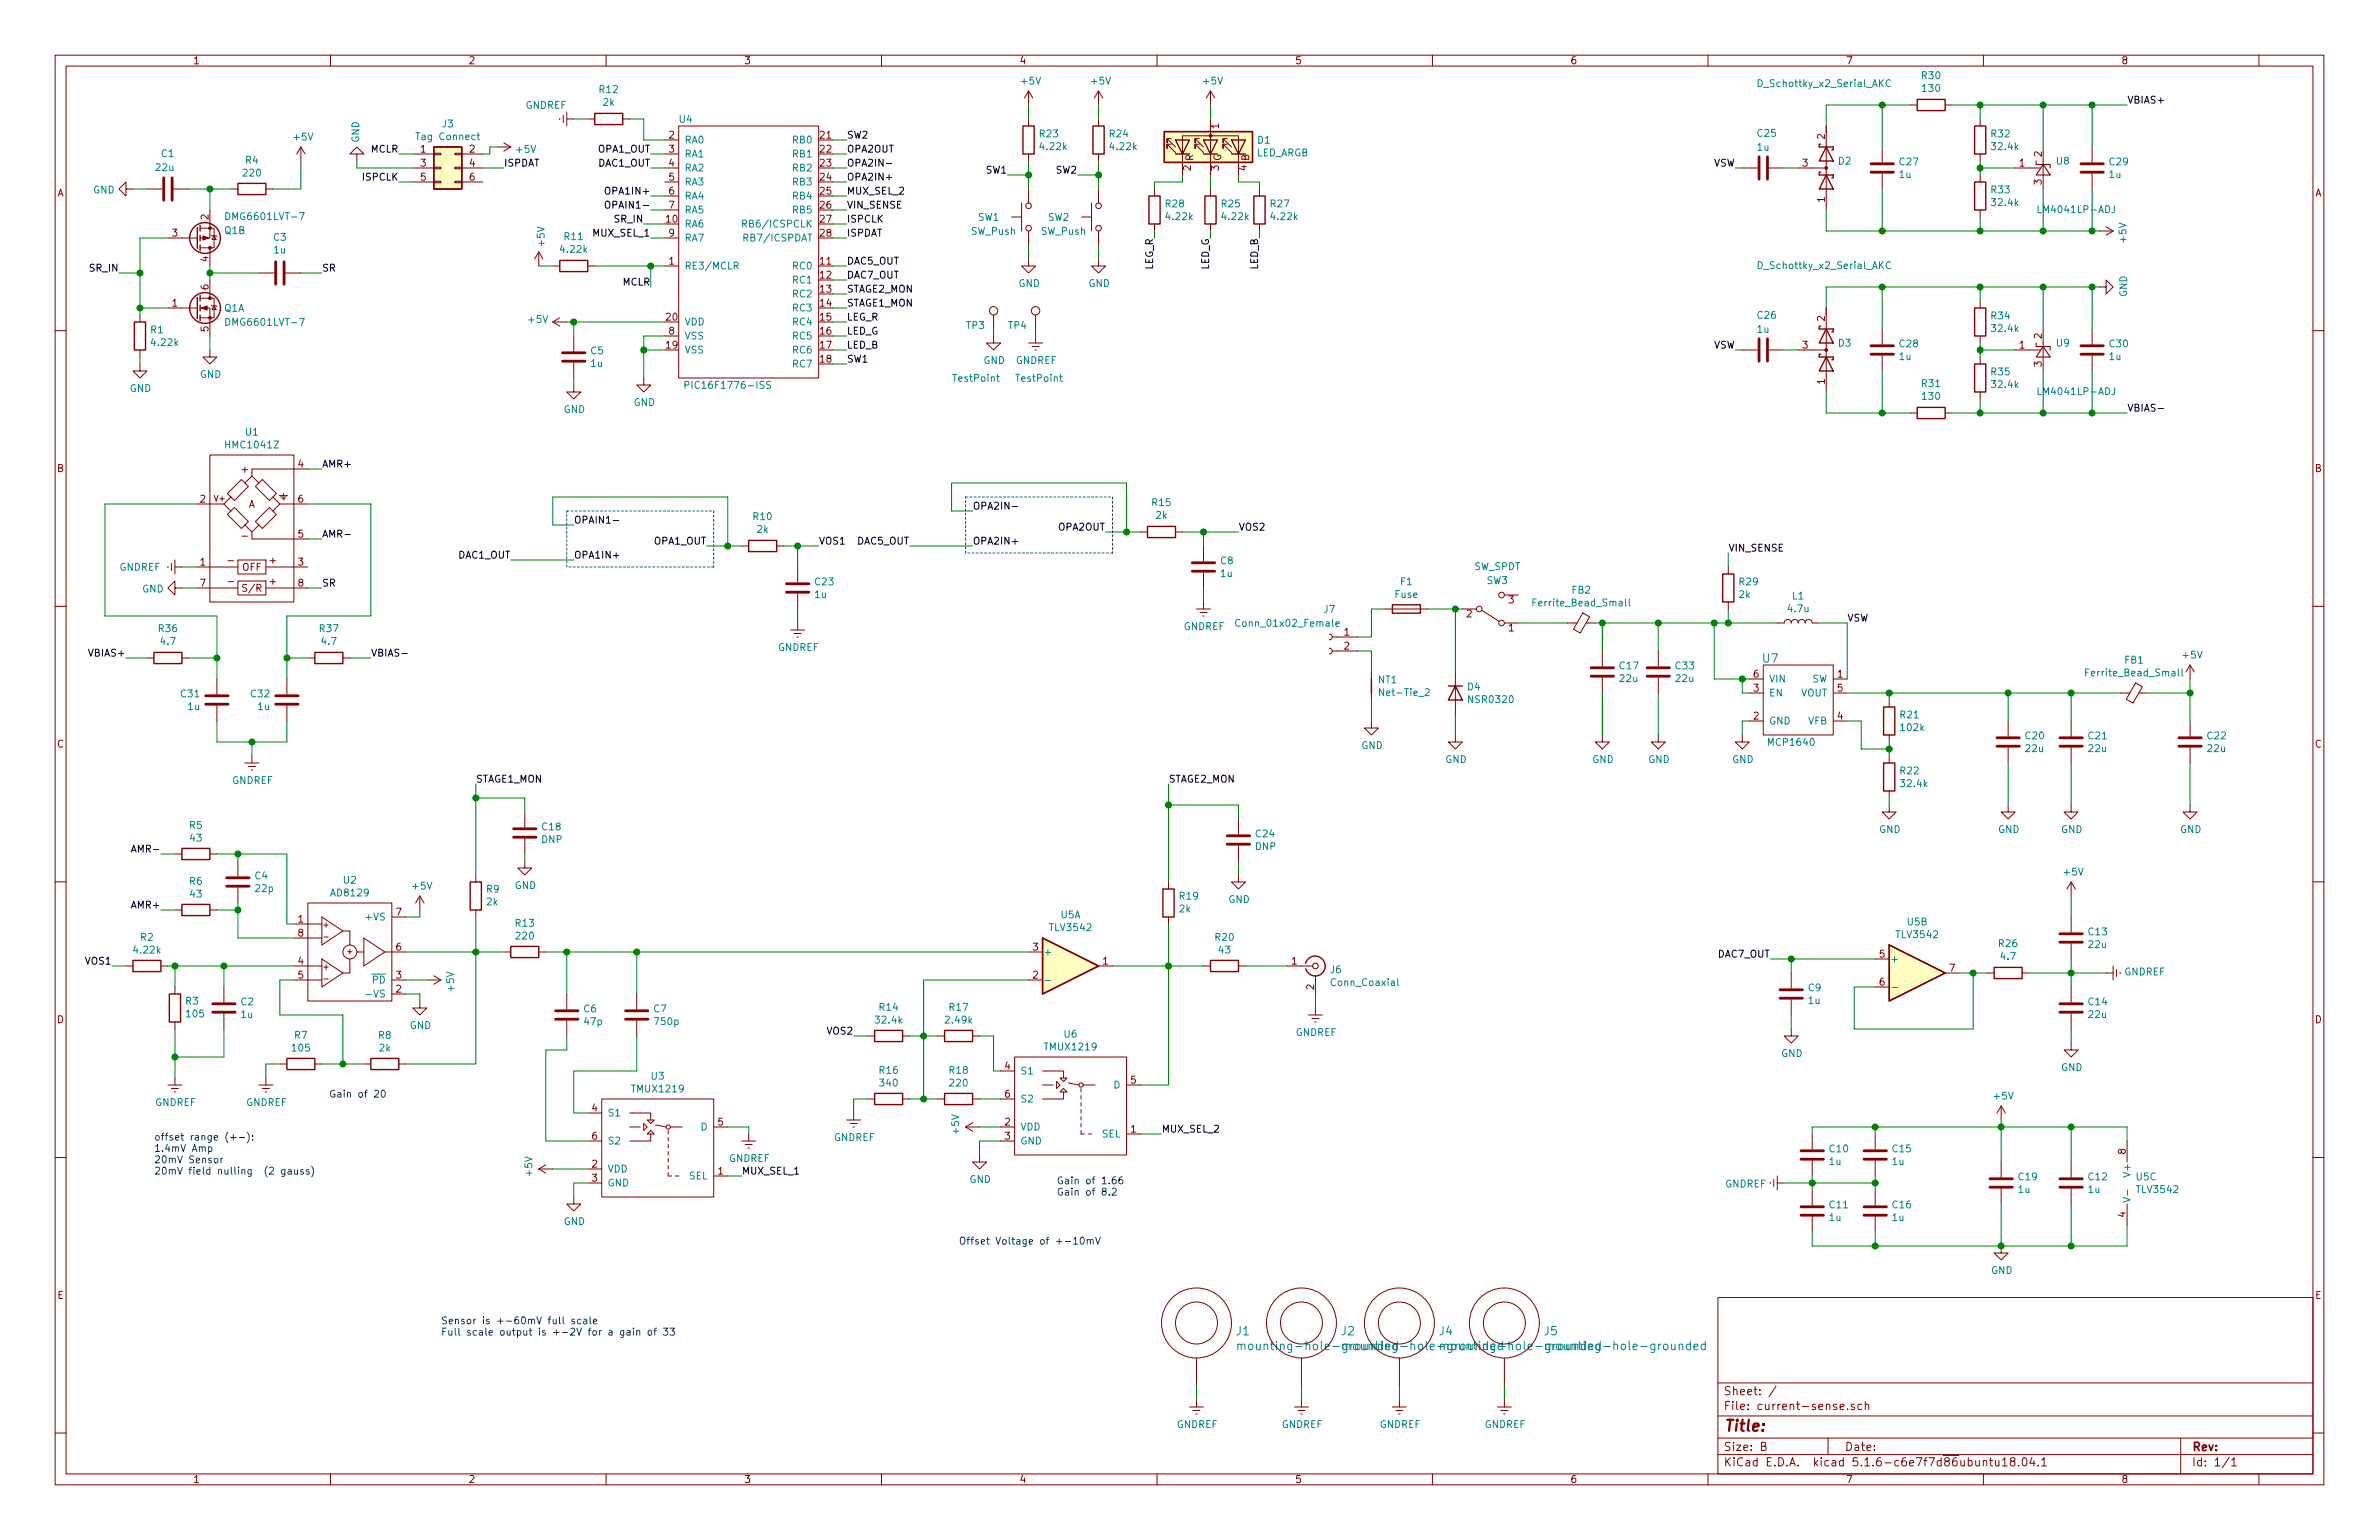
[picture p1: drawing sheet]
<svg xmlns="http://www.w3.org/2000/svg" width="432mm" height="279mm" viewBox="0 0 432 279" stroke-linecap="round" stroke-linejoin="round" font-family="sans-serif">
<defs><g id="words">
<text font-size="2.8" fill="#840000" x="312.8" y="259.7">Title:</text>
<g font-size="2.1" fill="#008484">
<text x="320" y="120.2">U7</text>
<text x="224.4" y="242.3">J1</text>
<text x="226.5" y="245">mounting-hole-grounded</text>
<text x="243.5" y="242.3">J2</text>
<text x="245.6" y="245">mounting-hole-grounded</text>
<text x="261.3" y="242.3">J4</text>
<text x="263.4" y="245">mounting-hole-grounded</text>
<text x="280.3" y="242.3">J5</text>
<text x="282.4" y="245">mounting-hole-grounded</text>
</g>
<g font-size="2.1" fill="#840000">
<text x="312.8" y="255.8">File: current-sense.sch</text>
<text x="312.8" y="253.1">Sheet: /</text>
<text x="312.8" y="263.2">Size: B</text>
<text x="334.8" y="263.2">Date:</text>
<text x="397.8" y="263.2">Rev:</text>
<text x="312.8" y="266">KiCad E.D.A. kicad 5.1.6-c6e7f7d86ubuntu18.04.1</text>
<text x="397.8" y="266">Id: 1/1</text>
</g>
<g font-size="1.8" fill="#840000">
<text x="35" y="11.6">1</text>
<text x="85" y="11.6">2</text>
<text x="135" y="11.6">3</text>
<text x="185" y="11.6">4</text>
<text x="235" y="11.6">5</text>
<text x="285" y="11.6">6</text>
<text x="335" y="11.6">7</text>
<text x="385" y="11.6">8</text>
<text x="221.2" y="23.3" transform="rotate(-90 221.2 23.3)">1</text>
<text x="76.4" y="27.7">1</text>
<text x="85.2" y="27.7">2</text>
<text x="121.4" y="25.1">2</text>
<text x="121.4" y="27.7">3</text>
<text x="148.9" y="25.1">21</text>
<text x="148.9" y="27.7">22</text>
<text x="216.6" y="29.2" transform="rotate(-90 216.6 29.2)">R</text>
<text x="221.7" y="29.3" transform="rotate(-90 221.7 29.3)">G</text>
<text x="226.7" y="29.2" transform="rotate(-90 226.7 29.2)">B</text>
<text x="331.2" y="25.2" transform="rotate(-90 331.2 25.2)">2</text>
<text x="370.6" y="28.4" transform="rotate(-90 370.6 28.4)">2</text>
<text x="10.4" y="35.6">A</text>
<text x="76.4" y="30.2">3</text>
<text x="76.4" y="32.8">5</text>
<text x="85.2" y="30.2">4</text>
<text x="85.2" y="32.8">6</text>
<text x="121.4" y="30.2">4</text>
<text x="121.4" y="32.8">5</text>
<text x="121.4" y="35.3">6</text>
<text x="148.9" y="30.2">23</text>
<text x="148.9" y="32.8">24</text>
<text x="148.9" y="35.3">25</text>
<text x="216.2" y="31" transform="rotate(-90 216.2 31)">2</text>
<text x="221.2" y="31" transform="rotate(-90 221.2 31)">3</text>
<text x="226.3" y="31" transform="rotate(-90 226.3 31)">4</text>
<text x="327.2" y="30.2">3</text>
<text x="366.5" y="30.2">1</text>
<text x="370.6" y="33.5" transform="rotate(-90 370.6 33.5)">3</text>
<text x="420.2" y="35.6">A</text>
<text x="37.8" y="39.9" transform="rotate(-90 37.8 39.9)">2</text>
<text x="121" y="40.4">10</text>
<text x="121.4" y="37.8">7</text>
<text x="148.9" y="37.8">26</text>
<text x="148.9" y="40.4">27</text>
<text x="331.2" y="36.7" transform="rotate(-90 331.2 36.7)">1</text>
<text x="31.3" y="42.9">3</text>
<text x="37.8" y="47.5" transform="rotate(-90 37.8 47.5)">4</text>
<text x="121.4" y="42.9">9</text>
<text x="148.9" y="42.9">28</text>
<text x="37.8" y="52.6" transform="rotate(-90 37.8 52.6)">6</text>
<text x="121.4" y="48">1</text>
<text x="148.9" y="48">11</text>
<text x="148.9" y="50.5">12</text>
<text x="148.9" y="53.1">13</text>
<text x="31.3" y="55.6">1</text>
<text x="121" y="58.2">20</text>
<text x="148.9" y="55.6">14</text>
<text x="148.9" y="58.2">15</text>
<text x="331.2" y="58.3" transform="rotate(-90 331.2 58.3)">2</text>
<text x="37.8" y="60.2" transform="rotate(-90 37.8 60.2)">5</text>
<text x="121" y="63.2">19</text>
<text x="121.4" y="60.7">8</text>
<text x="148.9" y="60.7">16</text>
<text x="148.9" y="63.2">17</text>
<text x="148.9" y="65.8">18</text>
<text x="327.2" y="63.2">3</text>
<text x="366.5" y="63.2">1</text>
<text x="370.6" y="61.4" transform="rotate(-90 370.6 61.4)">2</text>
<text x="331.2" y="69.7" transform="rotate(-90 331.2 69.7)">1</text>
<text x="370.6" y="66.5" transform="rotate(-90 370.6 66.5)">3</text>
<text x="10.4" y="85.6">B</text>
<text x="43.9" y="85.8">+</text>
<text x="54.1" y="84.8">4</text>
<text x="420.2" y="85.6">B</text>
<text x="36.3" y="91.2">2</text>
<text x="45.1" y="92.1">A</text>
<text x="54.1" y="91.2">6</text>
<text x="44.2" y="97.8">-</text>
<text x="54.1" y="97.5">5</text>
<text x="36.3" y="102.6">1</text>
<text x="36.3" y="106.4">7</text>
<text x="41.6" y="106.1">-</text>
<text x="41.6" y="102.3">-</text>
<text x="44" y="103.6">OFF</text>
<text x="44.2" y="107.4">S/R</text>
<text x="49" y="106.1">+</text>
<text x="49" y="102.3">+</text>
<text x="54.1" y="102.6">3</text>
<text x="54.1" y="106.4">8</text>
<text x="266.2" y="112">2</text>
<text x="273.8" y="109.5">3</text>
<text x="244" y="115.3">1</text>
<text x="244" y="117.9">2</text>
<text x="273.8" y="114.6">1</text>
<text x="318.3" y="125.5">3</text>
<text x="318.3" y="122.9">6</text>
<text x="333.5" y="122.9">1</text>
<text x="333.5" y="125.5">5</text>
<text x="318.3" y="130.6">2</text>
<text x="333.5" y="130.6">4</text>
<text x="10.4" y="135.6">C</text>
<text x="420.2" y="135.6">C</text>
<text x="54.1" y="167.4">1</text>
<text x="71.9" y="166.1">7</text>
<text x="54.1" y="169.9">8</text>
<text x="71.9" y="172.5">6</text>
<text x="187.5" y="172.5">3</text>
<text x="341.1" y="173.7">5</text>
<text x="54.1" y="175">4</text>
<text x="54.1" y="177.5">5</text>
<text x="71.9" y="177.5">3</text>
<text x="187.5" y="177.5">2</text>
<text x="200.2" y="175">1</text>
<text x="234.5" y="175">1</text>
<text x="238.5" y="179.6" transform="rotate(-90 238.5 179.6)">2</text>
<text x="341.1" y="178.8">6</text>
<text x="353.8" y="176.3">7</text>
<text x="10.4" y="185.6">D</text>
<text x="71.9" y="180.1">2</text>
<text x="420.2" y="185.6">D</text>
<text x="182.4" y="194.1">4</text>
<text x="205.3" y="196.6">5</text>
<text x="107.5" y="201.7">4</text>
<text x="182.4" y="199.1">6</text>
<text x="107.5" y="206.8">6</text>
<text x="130.3" y="204.2">5</text>
<text x="182.4" y="204.2">2</text>
<text x="182.4" y="206.8">3</text>
<text x="205.3" y="205.5">1</text>
<text x="385.8" y="209.4" transform="rotate(-90 385.8 209.4)">8</text>
<text x="107.5" y="211.8">2</text>
<text x="107.5" y="214.4">3</text>
<text x="130.3" y="213.1">1</text>
<text x="385.8" y="220.8" transform="rotate(-90 385.8 220.8)">4</text>
<text x="10.4" y="235.6">E</text>
<text x="420.2" y="235.6">E</text>
<text x="35" y="269">1</text>
<text x="85" y="269">2</text>
<text x="135" y="269">3</text>
<text x="185" y="269">4</text>
<text x="235" y="269">5</text>
<text x="285" y="269">6</text>
<text x="335" y="269">7</text>
<text x="385" y="269">8</text>
</g>
<g font-size="1.8" fill="#008484">
<text x="108.8" y="16.9">R12</text>
<text x="185.5" y="15.3">+5V</text>
<text x="198.2" y="15.3">+5V</text>
<text x="218.5" y="15.3">+5V</text>
<text x="319.5" y="15.8">D_Schottky_x2_Serial_AKC</text>
<text x="348.9" y="14.4">R30</text>
<text x="349" y="16.7">130</text>
<text x="80.3" y="23.1">J3</text>
<text x="95.4" y="19.7">GNDREF</text>
<text x="109.5" y="19.2">2k</text>
<text x="123.3" y="22.3">U4</text>
<text x="29.3" y="28.5">C1</text>
<text x="44.6" y="29.7">R4</text>
<text x="53.4" y="25.5">+5V</text>
<text x="65.2" y="25.9" transform="rotate(-90 65.2 25.9)">GND</text>
<text x="75.9" y="25.4">Tag Connect</text>
<text x="93.8" y="27.7">+5V</text>
<text x="124.2" y="26">RA0</text>
<text x="124.2" y="28.6">RA1</text>
<text x="144" y="26">RB0</text>
<text x="144" y="28.6">RB1</text>
<text x="188.7" y="24.9">R23</text>
<text x="189" y="27.2">4.22k</text>
<text x="201.4" y="24.9">R24</text>
<text x="201.7" y="27.2">4.22k</text>
<text x="228" y="28.4">LED_ARGB</text>
<text x="228.3" y="26.1">D1</text>
<text x="319" y="27.4">1u</text>
<text x="319" y="24.8">C25</text>
<text x="333.7" y="29.9">D2</text>
<text x="344.8" y="30">C27</text>
<text x="361.5" y="24.9">R32</text>
<text x="361.7" y="27.2">32.4k</text>
<text x="373.3" y="29.9">U8</text>
<text x="382.9" y="30">C29</text>
<text x="16.9" y="35.1">GND</text>
<text x="28.4" y="31">22u</text>
<text x="44.2" y="32">220</text>
<text x="124.2" y="31.1">RA2</text>
<text x="124.2" y="33.7">RA3</text>
<text x="144" y="31.1">RB2</text>
<text x="144" y="33.7">RB3</text>
<text x="344.8" y="32.3">1u</text>
<text x="361.5" y="35.1">R33</text>
<text x="382.9" y="32.3">1u</text>
<text x="41.6" y="39.9">DMG6601LVT-7</text>
<text x="124.2" y="41.3">RA6</text>
<text x="124.2" y="36.2">RA4</text>
<text x="124.2" y="38.7">RA5</text>
<text x="135.8" y="41.3">RB6/ICSPCLK</text>
<text x="144" y="36.2">RB4</text>
<text x="144" y="38.7">RB5</text>
<text x="177.5" y="40.1">SW1</text>
<text x="190.2" y="40.1">SW2</text>
<text x="211.6" y="37.6">R28</text>
<text x="211.8" y="39.9">4.22k</text>
<text x="221.8" y="37.6">R25</text>
<text x="222" y="39.9">4.22k</text>
<text x="230.7" y="37.6">R27</text>
<text x="230.9" y="39.9">4.22k</text>
<text x="361.7" y="37.4">32.4k</text>
<text x="370.5" y="38.7">LM4041LP-ADJ</text>
<text x="40.8" y="42.5">Q1B</text>
<text x="49.7" y="43.7">C3</text>
<text x="49.8" y="46">1u</text>
<text x="98.9" y="44.6" transform="rotate(-90 98.9 44.6)">+5V</text>
<text x="101.9" y="45.9">4.22k</text>
<text x="102.5" y="43.6">R11</text>
<text x="124.2" y="43.8">RA7</text>
<text x="135.8" y="43.8">RB7/ICSPDAT</text>
<text x="176.3" y="42.6">SW_Push</text>
<text x="189" y="42.6">SW_Push</text>
<text x="386" y="43.9" transform="rotate(-90 386 43.9)">+5V</text>
<text x="124.2" y="48.9">RE3/MCLR</text>
<text x="144" y="48.9">RC0</text>
<text x="144" y="51.4">RC1</text>
<text x="144" y="54">RC2</text>
<text x="184.9" y="52.1">GND</text>
<text x="197.6" y="52.1">GND</text>
<text x="319.5" y="48.8">D_Schottky_x2_Serial_AKC</text>
<text x="386.1" y="53.9" transform="rotate(-90 386.1 53.9)">GND</text>
<text x="40.7" y="56.6">Q1A</text>
<text x="41.6" y="59.1">DMG6601LVT-7</text>
<text x="96" y="58.6">+5V</text>
<text x="124.2" y="59.1">VDD</text>
<text x="144" y="56.5">RC3</text>
<text x="144" y="59.1">RC4</text>
<text x="175.4" y="59.7">TP3</text>
<text x="183.1" y="59.7">TP4</text>
<text x="319" y="57.8">C26</text>
<text x="361.5" y="57.9">R34</text>
<text x="27.4" y="60.5">R1</text>
<text x="27.7" y="62.8">4.22k</text>
<text x="107.3" y="64.3">C5</text>
<text x="124.2" y="64.1">VSS</text>
<text x="124.2" y="61.6">VSS</text>
<text x="144" y="61.6">RC5</text>
<text x="144" y="64.1">RC6</text>
<text x="319" y="60.4">1u</text>
<text x="333.7" y="62.9">D3</text>
<text x="344.8" y="65.3">1u</text>
<text x="344.8" y="63">C28</text>
<text x="361.7" y="60.2">32.4k</text>
<text x="373.3" y="62.9">U9</text>
<text x="382.9" y="65.3">1u</text>
<text x="382.9" y="63">C30</text>
<text x="23.6" y="71.1">GND</text>
<text x="36.3" y="68.6">GND</text>
<text x="107.3" y="66.6">1u</text>
<text x="125.4" y="70.5">PIC16F1776-ISS</text>
<text x="144" y="66.7">RC7</text>
<text x="173.2" y="69.3">TestPoint</text>
<text x="178.5" y="66">GND</text>
<text x="184.4" y="66">GNDREF</text>
<text x="184.6" y="69.3">TestPoint</text>
<text x="348.9" y="70.2">R31</text>
<text x="361.5" y="68.1">R35</text>
<text x="361.7" y="70.4">32.4k</text>
<text x="370.5" y="71.7">LM4041LP-ADJ</text>
<text x="102.3" y="74.9">GND</text>
<text x="115" y="73.7">GND</text>
<text x="349" y="72.5">130</text>
<text x="41.2" y="81.4">HMC1041Z</text>
<text x="44.6" y="79">U1</text>
<text x="136.8" y="94.4">R10</text>
<text x="209.2" y="91.8">R15</text>
<text x="209.9" y="94.1">2k</text>
<text x="137.5" y="96.7">2k</text>
<text x="21.7" y="103.6">GNDREF</text>
<text x="25.8" y="107.5">GND</text>
<text x="148" y="106.2">C23</text>
<text x="221.6" y="102.4">C8</text>
<text x="221.6" y="104.7">1u</text>
<text x="254.3" y="106.2">F1</text>
<text x="267.5" y="103.4">SW_SPDT</text>
<text x="269.9" y="106">SW3</text>
<text x="285.3" y="107.7">FB2</text>
<text x="315.7" y="106.2">R29</text>
<text x="147.9" y="108.5">1u</text>
<text x="224.9" y="113.7">Conn_01x02_Female</text>
<text x="240.3" y="111.2">J7</text>
<text x="253.2" y="108.5">Fuse</text>
<text x="278.8" y="110">Ferrite_Bead_Small</text>
<text x="315.7" y="108.5">2k</text>
<text x="324.6" y="111.1">4.7u</text>
<text x="325.4" y="108.8">L1</text>
<text x="28.9" y="114.7">R36</text>
<text x="29.3" y="117">4.7</text>
<text x="58.1" y="114.7">R37</text>
<text x="58.5" y="117">4.7</text>
<text x="141.2" y="118.1">GNDREF</text>
<text x="214.8" y="114.3">GNDREF</text>
<text x="396.3" y="119.5">+5V</text>
<text x="250.2" y="124">NT1</text>
<text x="266.4" y="125.2">D4</text>
<text x="294" y="121.4">C17</text>
<text x="294.1" y="123.7">22u</text>
<text x="304.2" y="121.4">C33</text>
<text x="304.2" y="123.7">22u</text>
<text x="321.1" y="123.8">VIN</text>
<text x="328.9" y="123.8">SW</text>
<text x="379.1" y="122.7">Ferrite_Bead_Small</text>
<text x="385.7" y="120.4">FB1</text>
<text x="32.9" y="126.5">C31</text>
<text x="34.2" y="128.8">1u</text>
<text x="45.6" y="126.5">C32</text>
<text x="46.9" y="128.8">1u</text>
<text x="250.9" y="126.3">Net-Tie_2</text>
<text x="266.8" y="127.6">NSR0320</text>
<text x="321.1" y="131.4">GND</text>
<text x="321.1" y="126.4">EN</text>
<text x="326.8" y="126.4">VOUT</text>
<text x="328.2" y="131.4">VFB</text>
<text x="345" y="130.3">R21</text>
<text x="247.1" y="135.9">GND</text>
<text x="321.2" y="135.3">MCP1640</text>
<text x="345.1" y="132.6">102k</text>
<text x="367.7" y="134.1">C20</text>
<text x="367.7" y="136.4">22u</text>
<text x="379.1" y="134.1">C21</text>
<text x="379.2" y="136.4">22u</text>
<text x="400.7" y="134.1">C22</text>
<text x="400.8" y="136.4">22u</text>
<text x="42.1" y="142.2">GNDREF</text>
<text x="262.3" y="138.4">GND</text>
<text x="289" y="138.4">GND</text>
<text x="299.2" y="138.4">GND</text>
<text x="314.4" y="138.4">GND</text>
<text x="345" y="140.5">R22</text>
<text x="345.2" y="142.8">32.4k</text>
<text x="34.4" y="150.4">R5</text>
<text x="34.6" y="152.7">43</text>
<text x="98.3" y="153">DNP</text>
<text x="98.5" y="150.6">C18</text>
<text x="227.9" y="154.2">DNP</text>
<text x="228" y="151.9">C24</text>
<text x="341.1" y="151.1">GND</text>
<text x="362.7" y="151.1">GND</text>
<text x="374.1" y="151.1">GND</text>
<text x="395.7" y="151.1">GND</text>
<text x="34.4" y="160.5">R6</text>
<text x="46.3" y="159.5">C4</text>
<text x="46.4" y="161.8">22p</text>
<text x="62.4" y="160.3">U2</text>
<text x="75" y="161.4">+5V</text>
<text x="88.3" y="162">R9</text>
<text x="93.4" y="161.3">GND</text>
<text x="374.7" y="158.9">+5V</text>
<text x="34.6" y="162.8">43</text>
<text x="60.3" y="162.6">AD8129</text>
<text x="66.7" y="167">+VS</text>
<text x="88.4" y="164.3">2k</text>
<text x="192.6" y="166.6">U5A</text>
<text x="214.1" y="165.5">2k</text>
<text x="214.1" y="163.2">R19</text>
<text x="223" y="163.8">GND</text>
<text x="346.2" y="167.9">U5B</text>
<text x="24.5" y="173">4.22k</text>
<text x="25.6" y="170.7">R2</text>
<text x="93.6" y="168.1">R13</text>
<text x="93.8" y="170.5">220</text>
<text x="189.4" y="173.4">+</text>
<text x="190.7" y="168.9">TLV3542</text>
<text x="220.6" y="170.7">R20</text>
<text x="221.3" y="173">43</text>
<text x="344.3" y="170.2">TLV3542</text>
<text x="362.8" y="171.8">R26</text>
<text x="379.1" y="169.7">C13</text>
<text x="379.2" y="172">22u</text>
<text x="67.6" y="178.4">PD</text>
<text x="82.4" y="179.8" transform="rotate(-90 82.4 179.8)">+5V</text>
<text x="241.5" y="176.6">J6</text>
<text x="241.8" y="178.9">Conn_Coaxial</text>
<text x="328.2" y="179.9">C9</text>
<text x="343" y="174.6">+</text>
<text x="363.2" y="174.1">4.7</text>
<text x="385.5" y="177">GNDREF</text>
<text x="33.7" y="182.3">R3</text>
<text x="33.9" y="184.6">105</text>
<text x="43.8" y="182.4">C2</text>
<text x="43.8" y="184.7">1u</text>
<text x="67.2" y="181">-VS</text>
<text x="106" y="183.7">C6</text>
<text x="106.1" y="186">47p</text>
<text x="118.7" y="183.7">C7</text>
<text x="118.9" y="186">750p</text>
<text x="159.1" y="185.7">32.4k</text>
<text x="159.7" y="183.4">R14</text>
<text x="171.8" y="185.7">2.49k</text>
<text x="172.4" y="183.4">R17</text>
<text x="328.3" y="182.2">1u</text>
<text x="379.1" y="182.4">C14</text>
<text x="379.2" y="184.7">22u</text>
<text x="53.1" y="190.8">105</text>
<text x="53.5" y="188.5">R7</text>
<text x="68.7" y="188.5">R8</text>
<text x="68.9" y="190.8">2k</text>
<text x="74.4" y="186.7">GND</text>
<text x="189.8" y="190.6">TMUX1219</text>
<text x="193.2" y="188.3">U6</text>
<text x="235.2" y="188">GNDREF</text>
<text x="323.3" y="191.8">GND</text>
<text x="118.3" y="195.9">U3</text>
<text x="159.7" y="194.8">R16</text>
<text x="159.8" y="197.1">340</text>
<text x="172.4" y="194.8">R18</text>
<text x="172.5" y="197.1">220</text>
<text x="185.2" y="194.9">S1</text>
<text x="202.2" y="197.5">D</text>
<text x="374.1" y="194.3">GND</text>
<text x="28.1" y="200.7">GNDREF</text>
<text x="44.7" y="200.7">GNDREF</text>
<text x="110.2" y="202.6">S1</text>
<text x="114.9" y="198.2">TMUX1219</text>
<text x="185.2" y="200">S2</text>
<text x="362" y="199.5">+5V</text>
<text x="110.2" y="207.6">S2</text>
<text x="127.3" y="205.1">D</text>
<text x="151.3" y="207">GNDREF</text>
<text x="174.1" y="205.7" transform="rotate(-90 174.1 205.7)">+5V</text>
<text x="185.2" y="205.1">VDD</text>
<text x="185.2" y="207.6">GND</text>
<text x="200" y="206.4">SEL</text>
<text x="332.1" y="209.1">C10</text>
<text x="343.6" y="209.1">C15</text>
<text x="96.6" y="213.3" transform="rotate(-90 96.6 213.3)">+5V</text>
<text x="110.2" y="212.7">VDD</text>
<text x="110.2" y="215.3">GND</text>
<text x="125.1" y="214">SEL</text>
<text x="132.3" y="210.8">GNDREF</text>
<text x="176" y="214.6">GND</text>
<text x="313.1" y="215.4">GNDREF</text>
<text x="332.1" y="211.4">1u</text>
<text x="343.5" y="211.4">1u</text>
<text x="366.4" y="214.1">C19</text>
<text x="379.1" y="214.1">C12</text>
<text x="386.7" y="213.2" transform="rotate(-90 386.7 213.2)">V+</text>
<text x="387.8" y="214.1">U5C</text>
<text x="332.1" y="221.5">1u</text>
<text x="332.1" y="219.2">C11</text>
<text x="343.5" y="221.5">1u</text>
<text x="343.6" y="219.2">C16</text>
<text x="366.4" y="216.5">1u</text>
<text x="379.1" y="216.5">1u</text>
<text x="388" y="216.5">TLV3542</text>
<text x="102.3" y="222.2">GND</text>
<text x="361.4" y="231.1">GND</text>
<text x="213.6" y="259.1">GNDREF</text>
<text x="232.6" y="259.1">GNDREF</text>
<text x="250.4" y="259.1">GNDREF</text>
<text x="269.4" y="259.1">GNDREF</text>
</g>
<g font-size="1.8">
<text x="386.1" y="18.8">VBIAS+</text>
<text x="67.3" y="27.7">MCLR</text>
<text x="108.6" y="27.7">OPA1_OUT</text>
<text x="153.7" y="27.7">OPA2OUT</text>
<text x="153.7" y="25.1">SW2</text>
<text x="65.9" y="32.8">ISPCLK</text>
<text x="91.4" y="30.2">ISPDAT</text>
<text x="108.6" y="30.2">DAC1_OUT</text>
<text x="110.5" y="35.3">OPA1IN+</text>
<text x="153.7" y="32.8">OPA2IN+</text>
<text x="153.7" y="30.2">OPA2IN-</text>
<text x="153.7" y="35.3">MUX_SEL_2</text>
<text x="179" y="31.5">SW1</text>
<text x="191.7" y="31.5">SW2</text>
<text x="310.9" y="30.2">VSW</text>
<text x="110.9" y="37.8">OPAIN1-</text>
<text x="111.6" y="40.4">SR_IN</text>
<text x="153.7" y="40.4">ISPCLK</text>
<text x="153.7" y="37.8">VIN_SENSE</text>
<text x="107.8" y="42.9">MUX_SEL_1</text>
<text x="153.7" y="42.9">ISPDAT</text>
<text x="16.4" y="49.3">SR_IN</text>
<text x="58.4" y="49.3">SR</text>
<text x="113" y="51.8">MCLR</text>
<text x="153.7" y="48">DAC5_OUT</text>
<text x="153.7" y="53.1">STAGE2_MON</text>
<text x="153.7" y="50.5">DAC7_OUT</text>
<text x="209.3" y="49.1" transform="rotate(-90 209.3 49.1)">LEG_R</text>
<text x="219.5" y="49.1" transform="rotate(-90 219.5 49.1)">LED_G</text>
<text x="228.3" y="49" transform="rotate(-90 228.3 49)">LED_B</text>
<text x="153.7" y="58.2">LEG_R</text>
<text x="153.7" y="55.6">STAGE1_MON</text>
<text x="153.7" y="60.7">LED_G</text>
<text x="153.7" y="65.8">SW1</text>
<text x="153.7" y="63.2">LED_B</text>
<text x="310.9" y="63.2">VSW</text>
<text x="386.1" y="74.7">VBIAS-</text>
<text x="58.4" y="84.8">AMR+</text>
<text x="104.1" y="95">OPAIN1-</text>
<text x="176.5" y="92.5">OPA2IN-</text>
<text x="58.4" y="97.5">AMR-</text>
<text x="83.2" y="101.3">DAC1_OUT</text>
<text x="104.1" y="101.3">OPA1IN+</text>
<text x="118.7" y="98.8">OPA1_OUT</text>
<text x="148.6" y="98.8">VOS1</text>
<text x="155.6" y="98.8">DAC5_OUT</text>
<text x="176.5" y="98.8">OPA2IN+</text>
<text x="192.1" y="96.3">OPA2OUT</text>
<text x="224.8" y="96.3">VOS2</text>
<text x="313.7" y="100.1">VIN_SENSE</text>
<text x="58.4" y="106.4">SR</text>
<text x="335.3" y="112.8">VSW</text>
<text x="16.4" y="119.1">VBIAS+</text>
<text x="67.3" y="119.1">VBIAS-</text>
<text x="86.4" y="142">STAGE1_MON</text>
<text x="212.1" y="142">STAGE2_MON</text>
<text x="24.6" y="154.7">AMR-</text>
<text x="24.2" y="164.8">AMR+</text>
<text x="311.8" y="173.7">DAC7_OUT</text>
<text x="15.6" y="175">VOS1</text>
<text x="150.2" y="187.7">VOS2</text>
<text x="210.8" y="205.5">MUX_SEL_2</text>
<text x="134.6" y="213.1">MUX_SEL_1</text>
</g>
<g font-size="1.8" fill="#0000c2">
<text x="59.7" y="199.1">Gain of 20</text>
<text x="27.9" y="206.9">offset range (+-):</text>
<text x="27.9" y="209">1.4mV Amp</text>
<text x="27.9" y="211">20mV Sensor</text>
<text x="27.9" y="213.1">20mV field nulling (2 gauss)</text>
<text x="191.8" y="214.9">Gain of 1.66</text>
<text x="191.8" y="216.9">Gain of 8.2</text>
<text x="174" y="225.8">Offset Voltage of +-10mV</text>
<text x="80" y="240.3">Sensor is +-60mV full scale</text>
<text x="80" y="242.3">Full scale output is +-2V for a gain of 33</text>
</g>
<g font-size="1.4" fill="#840000">
<text x="39" y="91">V+</text>
<text x="58.8" y="168.3">+</text>
<text x="59" y="170.5">-</text>
<text x="63.1" y="173.1">+</text>
<text x="58.8" y="175.9">+</text>
<text x="59" y="178.1">-</text>
</g>
</g></defs>
<g fill="none" stroke="#840000" stroke-width=".18">
<path d="M10 10h411.8v259.4h-411.8zM12 12h407.8v255.4h-407.8zM60 10v2M110 10v2M160 10v2M186.7 16.5l-.8 1.3M186.7 16.5v2.6M186.7 16.5l.8 1.3M199.4 16.5v2.6M199.4 16.5l-.8 1.3M199.4 16.5l.8 1.3M210 10v2"/>
<path d="M219.7 16.5l-.8 1.3M219.7 16.5v2.6M219.7 16.5l.8 1.3M260 10v2M310 10v2M346.7 19.1h1.3M353.1 19.1h1.2M360 10v2M410 10v2M22.9 34.3v-1.3l-1.3 1.3 1.3 1.3v-1.3h1.2M26.7 34.3h2.8M31.5 34.3h2.8"/>
<path d="M38.1 38.1v5.1h-1.8M41.9 34.3h1.3M48.3 34.3h1.2M54.6 26.7l-.8 1.2M54.6 26.7v2.5M54.6 26.7l.8 1.2M64.8 27.9h1.2l-1.2-1.2-1.3 1.2h1.3v1.3M74.9 30.5h3.8M74.9 27.9h3.8M74.9 33h3.8M78.7 32.9h1.3v.2h-1.3zM78.7 27.8h1.3v.3h-1.3z"/>
<path d="M78.7 30.4h1.3v.2h-1.3zM82.5 32.9h1.3v.2h-1.3zM82.5 27.8h1.3v.3h-1.3zM82.5 30.4h1.3v.2h-1.3zM83.8 30.5h3.8M83.8 27.9h3.8M83.8 33h3.8M90.2 26.7h2.5M91.4 25.9l1.3 .8M92.7 26.7l-1.3 .7M101.6 21.5v.2M102.2 21v1.2"/>
<path d="M102.9 21.6h1.2M102.9 20.3v2.6M106.7 21.6h1.2M113 21.6h1.3M120.6 30.5h2.6M120.6 27.9h2.6M120.6 33h2.6M120.6 25.4h2.6M120.6 35.6h2.6M120.6 38.1h2.6M123.2 22.9h25.4v45.7h-25.4zM183.6 39.4h1.8"/>
<path d="M185.4 36.8v5.1M186.7 21.6v1.3M186.7 27.9v1.3M186.7 34.3v2.5M196.3 39.4h1.8M198.1 36.8v5.1M199.4 21.6v1.3M199.4 27.9v1.3M199.4 34.3v2.5M209.5 34.3v1.3M212.6 26.2h-.8v.7v-.7l1.6 1.5M212.6 25.1h-.8v.8v-.8l1.6 1.6"/>
<path d="M213.4 25.4h.1M214.6 31.8v-7.2h10.2v7.2M217.7 26.2h-.8v.7v-.7l1.5 1.5M217.7 25.1h-.8v.8v-.8l1.5 1.6M219.7 21.6v10.2M219.7 34.3v1.3M222.8 26.2h-.8v.7v-.7l1.5 1.5M222.8 25.1h-.8v.8v-.8l1.5 1.6M228.6 34.3v1.3M316.2 30.5h2.8M321.1 30.5h2.7M326.4 30.5h5.1"/>
<path d="M331.5 22.9v15.2M341.6 26.7v2.8M341.6 31.5v2.8M359.4 21.6v1.3M359.4 27.9v1.3M359.4 31.8v1.2M359.4 38.1v1.3M365.8 30.5h4.5M370.8 26.7v7.6M379.7 26.7v2.8M379.7 31.5v2.8M10 60h2"/>
<path d="M25.4 57.2v1.2M30.5 43.2h5.3M30.5 55.9h5.3M36.3 41.4h2.6v3.6h-2.6M36.3 55.9h1.8v5.1M36.3 54.1h2.6v3.6h-2.6M38.1 45v3.3M38.1 50.8v3.3M38.4 42.7l.1 .1h.7l.2 .1M38.4 55.4l.1 .1h.7l.2 .1M38.9 42.8l.3 .6h-.7zM38.9 55.5l.3 .6h-.7z"/>
<path d="M47 49.5h2.8M51.8 49.5h2.8M97.8 45.7l-.8 1.3M97.8 45.7v2.6M97.8 45.7l.8 1.3M100.3 48.3h1.3M100.3 58.4l1.3 .8M100.3 58.4h2.6M101.6 57.7l-1.3 .7M106.7 48.3h1.2M120.6 48.3h2.6M120.6 43.2h2.6"/>
<path d="M180.3 57.2v2.5M186.7 47v1.3h1.3l-1.3 1.2-1.3-1.2h1.3M186.7 41.9v2.6M188 57.2v2.5M199.4 47v1.3h1.3l-1.3 1.2-1.3-1.2h1.3M199.4 41.9v2.6M209.5 40.6v1.3M219.7 40.6v1.3M228.6 40.6v1.3M331.5 55.9v15.2M341.6 59.7v2.8M359.4 54.6v1.3"/>
<path d="M370.8 59.7v7.6M379.7 59.7v2.8M381 52.1h1.3v-1.3l1.2 1.3-1.2 1.2v-1.2M381 41.9h2.5M382.3 41.1l1.2 .8M383.5 41.9l-1.2 .8M419.8 60h2M25.4 66v1.3h1.3l-1.3 1.3-1.3-1.3h1.3M25.4 63.5v1.3M38.1 63.5v1.3h1.3l-1.3 1.2-1.3-1.2h1.3M104.1 69.9v1.2h1.3l-1.3 1.3-1.2-1.3h1.2M104.1 61v2.8"/>
<path d="M104.1 65.8v2.8M116.8 68.6v1.3h1.3l-1.3 1.2-1.2-1.2h1.2M120.6 61h2.6M180.3 61v1.2h1.3l-1.3 1.3-1.2-1.3h1.2M186.7 62.2h2.5M187.3 62.9h1.3M187.8 63.5h.3M188 61v1.2M316.2 63.5h2.8M321.1 63.5h2.7M326.4 63.5h5.1M341.6 64.5v2.8"/>
<path d="M346.7 74.9h1.3M353.1 74.9h1.2M359.4 61v1.2M359.4 64.8v1.2M359.4 71.1v1.3M365.8 63.5h4.5M379.7 64.5v2.8M35.6 91.4h5M38.1 82.6h15.2v26.6h-15.2zM40.6 91.4l1.3 1.3M41.3 89.5l2.5-2.5 1.3 1.3-2.6 2.5zM41.9 90.2l-1.3 1.2"/>
<path d="M44.4 87.6l1.3-1.2 1.3 1.2M44.4 95.3l-.6 .6-2.5-2.6 1.2-1.2 2.6 2.5-.7 .7 1.3 1.2 1.3-1.2M45.7 96.5v1.3h10.2M46.4 94.6l2.5-2.5 1.3 1.2-2.6 2.6zM46.4 88.3l1.2-1.3 2.6 2.5-1.3 1.3zM49.5 90.2l1.3 1.2-1.3 1.3M50.7 89.9h1.5M50.8 91.4h5.1M50.9 90.2h1M51.2 90.4h.5M51.4 90.7h.1M51.4 89.5v.4"/>
<path d="M55.9 85.1h-10.2v1.3M134.6 99.1h1.3M141 99.1h1.2M207 96.5h1.3M213.4 96.5h1.2M218.4 99.1v2.8M10 110h2M26.7 119.4h1.2M30.5 102.7v.3M31.1 102.2v1.3M31.7 106.7v-1.3l-1.2 1.3 1.2 1.3v-1.3h1.3M31.7 101.6v2.5"/>
<path d="M31.7 102.9h1.3M33 119.4h1.3M35.6 106.7h7.6M35.6 102.9h7.6M43.2 105.4h5.1v2.6h-5.1zM43.2 101.6h5.1v2.5h-5.1zM48.3 106.7h7.6M48.3 102.9h7.6M55.9 119.4h1.2M62.2 119.4h1.3M143.5 114.3h2.5M144.1 114.9h1.3"/>
<path d="M144.7 115.6h.2M144.8 102.9v2.8M144.8 107.7v2.8M144.8 113v1.3M217.2 110.5h2.5M217.8 111.1h1.3M218.3 111.8h.3M218.4 103.9v2.8M218.4 109.2v1.3M241.3 117.6l.3 .1 .2 .3-.1 .4-.4 .2M241.3 115.1l.3 .1 .2 .3-.1 .4-.4 .2M241.8 115.6h4.6"/>
<path d="M241.8 118.1h4.6M251.5 110.5h7.6M265.4 110.5h2.6M269 110.7l3.2 2.1M273 113h2.6M273 108h2.6M284.5 113h1.7M287.3 111.2l1.2 .7-1.7 3-1.2-.8zM287.9 113h1.7M290.8 118.1v2.8M301 118.1v2.8M313.7 102.9v1.2"/>
<path d="M313.7 109.2v1.3M322.6 113h1.2a.63 .63 0 0 1 .7-.6 .63 .63 0 0 1 .6 .6 .63 .63 0 0 1 .7-.6 .63 .63 0 0 1 .6 .6 .63 .63 0 0 1 .6-.6 .63 .63 0 0 1 .7 .6 .63 .63 0 0 1 .6-.6 .63 .63 0 0 1 .6 .6h1.3M419.8 110h2M39.4 123.2v2.8M39.4 128v2.8M44.4 138.4h2.6M45.1 139.1h1.3M45.6 139.7h.2M45.7 137.2v1.2M52.1 123.2v2.8M52.1 128v2.8M248.9 130.8v1.3h1.3l-1.3 1.3-1.3-1.3h1.3"/>
<path d="M248.9 121.9v5.1M264.2 133.4v1.2h1.2l-1.2 1.3-1.3-1.3h1.3M264.2 121.9v7.6M290.8 133.4v1.2h1.3l-1.3 1.3-1.2-1.3h1.2M290.8 122.9v2.8M301 133.4v1.2h1.3l-1.3 1.3-1.3-1.3h1.3M301 122.9v2.8M316.2 133.4v1.2h1.3l-1.3 1.3-1.2-1.3h1.2M317.5 123.2h2.5M317.5 130.8h2.5M317.5 125.7h2.5M320 120.7h12.7v12.7h-12.7z"/>
<path d="M332.7 123.2h2.6M332.7 130.8h2.6M332.7 125.7h2.6M342.9 127v1.3M342.9 133.4v1.2M342.9 137.2v1.2M364.5 130.8v2.8M364.5 135.6v2.8M375.9 130.8v2.8M375.9 135.6v2.8M384.8 125.7h1.8M387.6 123.9l1.2 .7-1.7 3-1.2-.8z"/>
<path d="M388.2 125.7h1.7M397.5 120.7v2.5M397.5 130.8v2.8M397.5 135.6v2.8M397.5 120.7l-.8 1.2M397.5 120.7l.8 1.2M10 160h2M31.7 154.9h1.3M38.1 154.9h1.3M43.2 156.2v2.8M86.4 158.8v1.2M95.2 156.2v1.3h1.3l-1.3 1.3-1.2-1.3h1.2"/>
<path d="M95.2 147.3v2.8M95.2 152.1v2.8M224.8 158.8v1.2h1.3l-1.3 1.3-1.3-1.3h1.3M224.8 148.6v2.8M224.8 153.4v2.8M342.9 146.1v1.2h1.3l-1.3 1.3-1.3-1.3h1.3M342.9 143.5v1.3M364.5 146.1v1.2h1.3l-1.3 1.3-1.3-1.3h1.3M375.9 146.1v1.2h1.3l-1.3 1.3-1.3-1.3h1.3M397.5 146.1v1.2h1.3l-1.3 1.3-1.3-1.3h1.3M419.8 160h2M22.9 175.3h1.2"/>
<path d="M29.2 175.3h1.3M31.7 179.1v1.2M31.7 165.1h1.3M38.1 165.1h1.3M40.6 179.1v2.8M43.2 161v2.8M53.3 175.3h5.1M53.3 177.8h5.1M53.3 170.2h5.1M53.3 167.6h5.1M55.9 163.8h15.2v17.8h-15.2zM58.4 166.4l3.8 2.5-3.8 2.6z"/>
<path d="M58.4 174l3.8 2.5-3.8 2.6zM62.2 168.9h1.3v2.6M63.5 174v2.5h-1.3M64.8 172.7h1.2M66 170.2l3.8 2.5-3.8 2.6zM69.8 172.7h3.9M71.1 177.8h2.6M71.1 166.4h2.6M76.2 162.6l-.8 1.2M76.2 162.6v2.5M76.2 162.6l.8 1.2M77.5 177.8h2.5"/>
<path d="M78.7 177l1.3 .8M80 177.8l-1.3 .8M86.4 165.1v1.3M91.4 172.7h1.3M97.8 172.7h1.3M186.7 177.8h2.5M186.7 172.7h2.5M199.4 175.3h2.5M212.1 160v1.3M212.1 166.4v1.2M218.4 175.3h1.3M224.8 175.3h1.3"/>
<path d="M233.7 175.3h4.6M238.8 177v3.3M325.1 176.5v2.8M340.4 174h2.5M340.4 179.1h2.5M353.1 176.5h2.5M360.7 176.5h1.2M367 176.5h1.3M375.9 160v2.6M375.9 166.4v2.8M375.9 171.2v2.8M375.9 179.1v2.8"/>
<path d="M375.9 160l-.7 1.3M375.9 160l.8 1.3M382.3 176.5h1.2M383.5 175.3v2.5M384.2 175.9v1.3M384.8 176.4v.3M30.5 196.9h2.5M31.1 197.5h1.3M31.6 198.1h.3M31.7 185.4v1.3M31.7 195.6v1.3M40.6 183.9v2.8"/>
<path d="M47 196.9h2.5M47.6 197.5h1.3M48.1 198.1h.3M48.3 195.6v1.3M50.8 193h1.3M57.1 193h1.3M66 193h1.3M71.1 180.3h2.6M72.4 193h1.3M76.2 181.6v1.3h1.3l-1.3 1.3-1.3-1.3h1.3M102.9 180.3v2.8M102.9 185.2v2.8"/>
<path d="M109.2 199.4h20.3v17.8h-20.3zM115.6 180.3v2.8M115.6 185.2v2.8M157.5 199.4h1.2M157.5 188h1.2M163.8 199.4h1.3M163.8 188h1.3M170.2 199.4h1.2M170.2 188h1.2M176.5 199.4h1.3M176.5 188h1.3M181.6 194.3h2.5"/>
<path d="M181.6 199.4h2.5M184.1 191.8h20.4v17.8h-20.4zM189.2 194.3h3.8v1.3M189.2 196.9h1.9M191.8 196.2l.6 .7-.6 .6zM192.4 198.1l.6-.6 .7 .6zM192.4 195.6h1.3l-.7 .6zM193 198.1v1.3h-3.8M193.9 196.5l1.9 .4M196.2 197.5v.6M196.2 198.8v.6M196.6 196.9h2.2"/>
<path d="M204.5 196.9h2.5M237.5 184.2h2.5M238.1 184.8h1.3M238.6 185.4h.3M238.8 182.9v1.3M325.1 186.7v1.3h1.3l-1.3 1.2-1.3-1.2h1.3M325.1 181.4v2.8M375.9 189.2v1.3h1.3l-1.3 1.3-1.3-1.3h1.3M375.9 183.9v2.8M10 210h2M97.8 212.1h2.5M97.8 212.1l1.3 .8"/>
<path d="M99.1 211.3l-1.3 .8M104.1 217.2v1.2h1.3l-1.3 1.3-1.2-1.3h1.2M106.7 207h2.5M106.7 201.9h2.5M106.7 212.1h2.5M106.7 214.6h2.5M114.3 201.9h3.8v1.3M114.3 204.5h1.9M116.8 203.8l.7 .7-.7 .6zM117.5 205.7l.6-.6 .6 .6zM117.5 203.2h1.2l-.6 .6zM118.1 205.7v1.3h-3.8"/>
<path d="M119 204.1l1.9 .4M121.3 212.7v.7h.6M121.3 205.1v.6M121.3 206.4v.6M121.3 207.6v.7M121.3 208.9v.7M121.3 210.2v.6M121.3 211.5v.6M121.7 204.5h2.1M122.6 213.4h.6M129.5 204.5h2.6M129.5 213.4h2.6"/>
<path d="M134.6 207h2.6M135.3 207.6h1.2M135.8 208.3h.2M135.9 205.7v1.3M153.7 203.2h2.5M154.3 203.8h1.3M154.8 204.5h.3M154.9 201.9v1.3M175.3 204.5h2.5M175.3 204.5l1.2 .7M176.5 203.7l-1.2 .8M177.8 209.6v1.2h1.3l-1.3 1.3-1.3-1.3h1.3"/>
<path d="M181.6 204.5h2.5M181.6 207h2.5M196.2 205.1v.6h.6M196.2 200v.7M196.2 201.3v.6M196.2 202.6v.6M196.2 203.8v.7M197.5 205.7h.6M204.5 205.7h2.5M321.3 214.5v.3M321.9 214v1.3M322.6 214.6h1.2"/>
<path d="M322.6 213.4v2.5M328.9 205.7v2.8M328.9 210.6v2.8M328.9 215.9v2.8M340.4 205.7v2.8M340.4 210.6v2.8M340.4 215.9v2.8M363.2 200.7v2.5M363.2 210.8v2.8M363.2 215.6v2.8M363.2 200.7l-.7 1.2M363.2 200.7l.8 1.2"/>
<path d="M375.9 210.8v2.8M375.9 215.6v2.8M386.1 207v3.8M386.1 218.4v3.9M419.8 210h2M311.8 235.4h108v32h-108zM328.9 220.7v2.8M340.4 220.7v2.8M363.2 226.1v1.2h1.3l-1.3 1.3-1.3-1.3h1.3M10 260h2M215.9 255.3h2.5M216.5 255.9h1.3"/>
<path d="M217 256.5h.3M217.2 246.4v5.1M217.2 254v1.3M234.9 255.3h2.6M235.6 255.9h1.3M236.1 256.5h.2M236.2 246.4v5.1M236.2 254v1.3M252.7 255.3h2.6M253.4 255.9h1.2M253.9 256.5h.2M254 246.4v5.1"/>
<path d="M254 254v1.3M271.8 255.3h2.5M272.4 255.9h1.3M272.9 256.5h.3M273 246.4v5.1M273 254v1.3M311.8 256.9h108M311.8 250.9h108M322.4 251.5l-1.3 1.9M334 255.3l.7-.2-.1-.3h-.4l-.2 .2 .1 .7h.5M335.4 255.6v.2M336.5 254.8h-.3l-.2 .2 .1 .2 .4 .1v.4h-.5"/>
<path d="M337.9 254.8h-.4l-.3 .2 .1 .6 .2 .2 .4-.1M338.6 254.9l.2-.1h.3l.1 1M338.6 254.3v1.5M419.8 260h2M60 267.4v2M110 267.4v2M160 267.4v2M210 267.4v2M260 267.4v2M310 267.4v2M311.8 263.9h108M311.8 260.9h108"/>
<path d="M319.7 262.4l.7-.1 .1-.2-.1-.4h-.7v1.5h.6l.3-.3a.41 .41 0 0 0-.4-.5M331.8 260.9v3M360 265.1l.2-.1h.3l.1 1M360 267.4v2M361.1 265h.6M361.3 264.5v1.3l.4 .2M362.2 265l.1 .9 .3 .1 .2-.2M362.8 265v1M363.4 264.9l.5-.4v1.5M363.4 266h.9M365.2 265.1l-.3-.1v-.4l.3-.1h.4l.1 .5-.7 .2-.1 .2v.4l.3 .2h.3l.2-.3v-.4l-.2-.2M366.4 265.8v.2"/>
<path d="M367.2 264.5h.2a.8 .8 0 0 1 .5 .7 .8 .8 0 0 1-.5 .8 1 1 0 0 1-.2-1.5zM368.8 264.4l-.3 1.1h.9M369.2 265v1M370 265.8v.2M370.6 264.9l.4-.4v1.5M370.6 266h.8M395.8 260.9v6.5M404.6 264.4l-1.2 1.9M405.1 264.9l.4-.4v1.5M405.1 266h.8M410 267.4v2"/>
<circle cx="186.7" cy="37.3" r=".51"/>
<circle cx="199.4" cy="37.3" r=".51"/>
<circle cx="180.3" cy="56.4" r=".76"/>
<circle cx="186.7" cy="41.4" r=".51"/>
<circle cx="188" cy="56.4" r=".76"/>
<circle cx="199.4" cy="41.4" r=".51"/>
<circle cx="268.5" cy="110.5" r=".51"/>
<circle cx="272.5" cy="108" r=".51"/>
<circle cx="272.5" cy="113" r=".51"/>
<circle cx="63.5" cy="172.7" r="1.27"/>
<circle cx="196.2" cy="196.9" r=".38"/>
<circle cx="121.3" cy="204.5" r=".38"/>
<circle cx="217.2" cy="240" r="6.3"/>
<circle cx="217.2" cy="240" r="3.8"/>
<circle cx="236.2" cy="240" r="6.3"/>
<circle cx="236.2" cy="240" r="3.8"/>
<circle cx="254" cy="240" r="6.3"/>
<circle cx="254" cy="240" r="3.8"/>
<circle cx="273" cy="240" r="6.3"/>
<circle cx="273.1" cy="240" r="3.8"/>
</g>
<g fill="none" stroke="#840000" stroke-width=".25">
<path d="M348 18h5.1v2.1h-5.1zM43.2 33.3h5.1v2h-5.1zM78.7 26.7h5.1v7.6h-5.1zM107.9 20.6h5.1v2h-5.1zM185.7 22.9h2v5h-2zM198.4 22.9h2v5h-2zM208.5 35.6h2.1v5h-2.1zM211.3 23.9h16v5.6h-16zM213.4 25.4h2.5l-1.3 2.5zM213.4 27.9h2.5M218.4 25.4h2.6l-1.3 2.5zM218.4 27.9h2.6"/>
<path d="M218.7 35.6h2v5h-2zM223.5 25.4h2.6l-1.3 2.5zM223.5 27.9h2.6M227.6 35.6h2v5h-2zM330.5 31.2h-.3v.6h2.5v.5h-.2M330.5 26.2h-.3v.5h2.5v.5h-.2M331.5 31.8l1.2 2.5h-2.5zM331.5 26.7l1.2 2.5h-2.5zM358.4 33h2v5.1h-2zM358.4 22.9h2v5h-2zM24.4 58.4h2v5.1h-2zM35.8 41.3v3.8"/>
<path d="M35.8 54v3.8M36.3 40.9v1M36.3 42.7v1M36.3 44.5v1M36.3 53.6v1M36.3 55.4v1M36.3 57.2v1M101.6 47.2h5.1v2.1h-5.1zM330.5 59.2h-.3v.5h2.5v.5h-.2M331.5 59.7l1.2 2.5h-2.5zM358.4 55.9h2v5.1h-2zM330.5 64.3h-.3v.5h2.5v.5h-.2"/>
<path d="M331.5 64.8l1.2 2.5h-2.5zM348 73.9h5.1v2h-5.1zM358.4 66h2v5.1h-2zM135.9 98h5.1v2.1h-5.1zM208.3 95.5h5.1v2h-5.1zM27.9 118.4h5.1v2h-5.1zM57.1 118.4h5.1v2h-5.1zM252.7 109.7h5.1v1.6h-5.1zM312.7 104.1h2v5.1h-2zM248.9 123.2v2.5M262.9 124.5h2.5M264.2 124.5l1.2 2.5h-2.5z"/>
<path d="M341.9 138.4h2v5.1h-2zM341.9 128.3h2v5.1h-2zM33 153.9h5.1v2.1h-5.1zM24.1 174.2h5.1v2.1h-5.1zM33 164.1h5.1v2h-5.1zM85.3 160h2.1v5.1h-2.1zM92.7 171.7h5.1v2h-5.1zM189.2 170.2l10.2 5.1-10.2 5zM211.1 161.3h2v5.1h-2zM219.7 174.2h5.1v2.1h-5.1zM237 174.8a1.8 1.8 0 0 1 2-1.3 1.8 1.8 0 0 1 1.5 1.8M240.5 175.3a1.8 1.8 0 0 1-1.5 1.8 1.8 1.8 0 0 1-2-1.3"/>
<path d="M342.9 171.5l10.2 5-10.2 5.1zM361.9 175.5h5.1v2h-5.1zM30.7 180.3h2.1v5.1h-2.1zM52.1 192h5v2.1h-5zM67.3 192h5.1v2.1h-5.1zM158.7 186.9h5.1v2.1h-5.1zM158.7 198.4h5.1v2h-5.1zM171.4 198.4h5.1v2h-5.1zM171.4 186.9h5.1v2.1h-5.1z"/>
<circle cx="37.2" cy="55.9" r="2.79"/>
<circle cx="37.2" cy="43.2" r="2.79"/>
</g>
<g fill="none" stroke="#840000" stroke-width=".51">
<path d="M29.7 32.3v4M31.2 32.3v4M319.3 28.4v4.1M320.8 28.4v4.1M339.6 31.2h4.1M339.6 29.7h4.1M377.7 31.2h4.1M377.7 29.7h4.1M50 47.5v4.1M51.6 47.5v4.1M102.1 65.5h4.1M102.1 64h4.1"/>
<path d="M319.3 61.5v4M320.8 61.5v4M339.6 64.3h4.1M339.6 62.7h4.1M377.7 64.3h4.1M377.7 62.7h4.1M142.7 107.4h4.1M142.7 105.9h4.1M216.4 103.6h4.1M216.4 102.1h4.1M37.3 127.8h4.1M37.3 126.2h4.1"/>
<path d="M50 127.8h4.1M50 126.2h4.1M288.8 122.7h4.1M288.8 121.2h4.1M299 122.7h4M299 121.2h4M362.5 135.4h4M362.5 133.9h4M373.9 135.4h4.1M373.9 133.9h4.1M395.5 135.4h4M395.5 133.9h4"/>
<path d="M41.1 159.3h4.1M93.2 151.9h4.1M93.2 150.4h4.1M222.8 153.2h4M222.8 151.6h4M41.1 160.8h4.1M323.1 179.6h4.1M373.9 170.9h4.1M373.9 169.4h4.1M38.6 183.6h4.1M38.6 182.1h4.1M100.8 184.9h4.1"/>
<path d="M100.8 183.4h4.1M113.5 184.9h4.1M113.5 183.4h4.1M323.1 181.1h4.1M373.9 183.6h4.1M373.9 182.1h4.1M326.9 210.3h4.1M326.9 208.8h4.1M326.9 218.9h4.1M338.3 210.3h4.1M338.3 208.8h4.1M338.3 218.9h4.1"/>
<path d="M361.2 215.4h4.1M361.2 213.9h4.1M373.9 215.4h4.1M373.9 213.9h4.1M326.9 220.5h4.1M338.3 220.5h4.1"/>
</g>
<g fill="none" stroke="#840000" stroke-width=".2">
<path d="M369.6 29.2v.6h2.5v.7M370.8 29.8l1.3 2h-2.5zM369.6 62.2v.7h2.5v.6M370.8 62.9l1.3 1.9h-2.5z"/>
<circle cx="238.8" cy="175.3" r=".51"/>
</g>
<g fill="none" stroke="#008484" stroke-width=".18">
<path d="M343.1 14.6a.6 .6 0 0 0-.8 .4 .6 .6 0 0 0 .6 .7l.2-.1M41 38.6a.64 .64 0 0 1 .7 .6 .64 .64 0 0 1-.7 .7zM54.4 38.6h.8l-.5 1.3M86.6 24.5h.5M86.8 24.1v1.1l.3 .1M369.9 37.3v1.3h.6M383.8 37.3v.9a.39 .39 0 0 1-.5 .4M41 57.8a.64 .64 0 0 1 .7 .6 .64 .64 0 0 1-.7 .6zM54.4 57.8h.8l-.5 1.2M133.3 48.2h.6l.1-.2-.1-.3-.1-.2h-.5v1.3M133.6 48.2l.4 .6M134.8 40.6l.7-.1v-.4l-.2-.2h-.5v1.3"/>
<path d="M135 43.1h.6l.2-.2-.1-.3-.2-.1h-.5v1.2M135.1 40.6l.4 .6M343.1 47.6a.6 .6 0 0 0-.8 .4 .6 .6 0 0 0 .6 .7l.2-.1M124.3 69.9l.6-.1 .1-.5-.2-.1h-.5v1.3M139.9 69.3l-.5-.1-.2 .1v.4l.6 .2 .1 .3-.3 .3-.5-.1M180.9 68.4h.5M181.1 67.9v1.1l.3 .2M192.3 68.4h.5M192.5 67.9v1.1l.3 .2M369.9 70.3v1.3h.6M383.8 70.3v.9a.39 .39 0 0 1-.5 .4M225 112.5a.6 .6 0 0 0-.8 .4 .6 .6 0 0 0 .6 .7l.2-.1"/>
<path d="M242.5 113.2l.6-.1-.1-.2-.4-.1-.1 .2v.6h.5M278.2 109.3h.5M278.8 108.7h-.6v1.2M295 108.7v1.1l.2 .1M295.7 108.7v1.1l.2 .1M251.1 124.9v1.3l-.7-1.3v1.3M258.7 125.1l.5-.2 .2 .4v.2l-.8 .7h.8M378.6 122h.4M379.2 121.4h-.6v1.2M395.4 121.4v1.1l.2 .1M396 121.4v1.1l.2 .1M189.7 177.9h1"/>
<path d="M253.7 177.5v1.1l.2 .2M343.4 179.1h1M66.4 180.4h1M385.4 217.2l1.2 .5-1.2 .4M386.2 215.9v.9M224.7 244l.2-.1h.3l.1 1M224.7 243.9v1M225.3 244.1a.36 .36 0 0 1 .3-.2 .36 .36 0 0 1 .4 .2v.8M306.8 243.9h-.4l-.3 .2v.5l.1 .2h.6M306.8 243.4v1.5M307.5 244.4l.7-.2-.1-.3h-.4l-.2 .2v.7h.6M309.5 243.9h-.5l-.2 .2v.5l.1 .2h.6"/>
<path d="M309.5 243.4v1.5"/>
</g>
<g fill="#840000" stroke="#840000" stroke-width=".18">
<path d="M36.8 42.8l1 .4-1 .4z"/>
<path d="M36.6 55.9l1-.4v.8z"/>
<circle cx="331.5" cy="30.5" r=".25"/>
<circle cx="219.7" cy="24.6" r=".25"/>
<circle cx="331.5" cy="63.5" r=".25"/>
<circle cx="38.1" cy="41.4" r=".25"/>
<circle cx="38.1" cy="45" r=".25"/>
<circle cx="38.1" cy="57.7" r=".25"/>
<circle cx="38.1" cy="54.1" r=".25"/>
</g>
<g fill="#ffffc2" stroke="#ffffc2" stroke-width=".18">
<path d="M78.7 26.7h5.1v7.6h-5.1z"/>
<path d="M211.3 23.9h16v5.6h-16z"/>
<path d="M342.9 171.5l10.2 5-10.2 5.1z"/>
<path d="M189.2 170.2l10.2 5.1-10.2 5z"/>
</g>
<path d="M102.9 92.7h26.6M129.5 92.7v10.2M175.3 90.2h26.6M201.9 90.2v10.1M102.9 102.9v-10.2M129.5 102.9h-26.6M175.3 100.3v-10.1M201.9 100.3h-26.6" fill="none" stroke="#0000c2" stroke-width=".18" stroke-dasharray=".4 .4"/>
<g fill="none" stroke="#008400" stroke-width=".18">
<path d="M186.7 19.1v2.5M199.4 19.1v2.5M219.7 19.1v2.5M341.6 19.1v7.6M346.7 19.1h-15.2v3.8M354.3 19.1h31.8M359.4 19.1v2.5M370.8 19.1v7.6M379.7 19.1v7.6M24.1 34.3h2.6M34.3 34.3h7.6M38.1 34.3v3.8"/>
<path d="M54.6 29.2v5.1h-5.1M64.8 29.2v1.3h10.1M72.4 27.9h2.5M72.4 33h2.5M87.6 30.5h3.8M90.2 26.7h-1.3v1.2h-1.3M104.1 21.6h2.6M114.3 21.6h2.5v3.8h3.8M118.1 27.9h2.5M118.1 30.5h2.5M118.1 35.6h2.5M118.1 38.1h2.5"/>
<path d="M151.1 27.9h2.6M151.1 30.5h2.6M151.1 33h2.6M151.1 35.6h2.6M151.1 25.4h2.6M151.1 38.1h2.6M182.9 31.8h3.8M186.7 29.2v5.1M195.6 31.8h3.8M199.4 29.2v5.1M214.6 31.8v1.2h-5.1v1.3M219.7 31.8v2.5"/>
<path d="M224.8 31.8v1.2h3.8v1.3M315 30.5h1.2M323.8 30.5h2.6M331.5 38.1v3.8h49.5M341.6 34.3v7.6M359.4 30.5h6.4M359.4 29.2v2.6M359.4 39.4v2.5M370.8 34.3v7.6M379.7 34.3v7.6M21.6 49.5h3.8M25.4 55.9h5.1"/>
<path d="M30.5 43.2h-5.1v14M38.1 49.5h8.9M38.1 48.3v2.5M54.6 49.5h3.8M97.8 48.3h2.5M102.9 58.4h17.7M104.1 58.4v2.6M107.9 48.3h12.7M116.8 40.6h3.8M118.1 43.2h2.5M118.1 48.3v3.8M151.1 58.4h2.6"/>
<path d="M151.1 50.8h2.6M151.1 48.3h2.6M151.1 43.2h2.6M151.1 55.9h2.6M151.1 53.3h2.6M151.1 40.6h2.6M180.3 59.7v1.3M186.7 44.5v2.5M188 59.7v1.3M199.4 44.5v2.5M209.5 41.9v1.3M219.7 41.9v1.3"/>
<path d="M228.6 41.9v1.3M341.6 52.1v7.6M359.4 52.1v2.5M370.8 52.1v7.6M379.7 52.1v7.6M381 52.1h-49.5v3.8M25.4 64.8v1.2M38.1 61v2.5M104.1 68.6v1.3M116.8 63.5h3.8M120.6 61h-3.8v7.6M151.1 63.5h2.6"/>
<path d="M151.1 61h2.6M151.1 66h2.6M315 63.5h1.2M323.8 63.5h2.6M331.5 71.1v3.8h15.2M341.6 67.3v7.6M354.3 74.9h31.8M359.4 63.5h6.4M359.4 62.2v2.6M359.4 72.4v2.5M370.8 67.3v7.6M379.7 67.3v7.6"/>
<path d="M35.6 91.4h-16.6v20.4h20.4v11.4M55.9 91.4h11.4v20.4h-15.2v11.4M55.9 97.8h2.5M55.9 85.1h2.5M104.1 95.3h-3.8v-5.1h31.8v8.9M128.3 99.1h6.3M142.2 99.1h6.4M144.8 99.1v3.8M165.1 99.1h11.4M176.5 92.7h-3.8v-5.1h31.8v8.9M200.7 96.5h6.3M214.6 96.5h10.2"/>
<path d="M218.4 96.5v2.6M22.9 119.4h3.8M33 106.7h2.6M33 102.9h2.6M34.3 119.4h5.1M52.1 119.4h3.8M55.9 106.7h2.5M63.5 119.4h3.8M92.7 101.6h11.4M144.8 110.5v2.5M218.4 106.7v2.5M246.4 118.1h2.5v3.8"/>
<path d="M251.5 110.5h-2.6v5.1h-2.5M259.1 110.5h6.3M264.2 110.5v11.4M275.6 113h8.9M289.6 113h33M290.8 113v5.1M301 113v5.1M311.1 113v10.2h6.4M313.7 100.3v2.6M313.7 110.5v2.5M330.2 113h5.1v10.2M39.4 130.8v3.8h12.7v-3.8"/>
<path d="M45.7 134.6v2.6M248.9 127v3.8M264.2 129.5v3.9M290.8 125.7v7.7M301 125.7v7.7M316.2 123.2v2.5h1.3M317.5 130.8h-1.3v2.6M335.3 125.7h49.5M335.3 130.8h2.5v5.1h5.1M342.9 125.7v1.3M342.9 134.6v2.6M364.5 125.7v5.1"/>
<path d="M364.5 138.4v7.7M375.9 125.7v5.1M375.9 138.4v7.7M389.9 125.7h7.6M397.5 123.2v7.6M397.5 138.4v7.7M29.2 154.9h2.5M39.4 154.9h12.7v12.7h1.2M43.2 154.9v1.3M86.4 142.2v16.6M86.4 144.8h8.8v2.5M95.2 154.9v1.3"/>
<path d="M212.1 142.2v17.8M212.1 146.1h12.7v2.5M224.8 156.2v2.6M342.9 144.8v1.3M20.3 175.3h2.6M29.2 165.1h2.5M30.5 175.3h22.8M31.7 175.3v3.8M39.4 165.1h3.8M40.6 175.3v3.8M43.2 163.8v6.4h10.1M53.3 177.8h-2.5v6.4h11.4v8.8"/>
<path d="M73.7 177.8h3.8M73.7 172.7h17.7M76.2 165.1v1.3h-2.5M86.4 166.4v26.6h-12.7M99.1 172.7h87.6M102.9 172.7v7.6M115.6 172.7v7.6M186.7 177.8h-19.1v21.6M201.9 175.3h16.5M212.1 167.6v29.3h-5.1M226.1 175.3h7.6M321.3 174h19.1"/>
<path d="M325.1 174v2.5M355.6 176.5h5.1M358.1 176.5v10.2h-21.6v-7.6h3.9M368.3 176.5h14M375.9 162.6v3.8M375.9 174v5.1M31.7 186.7v8.9M40.6 186.7v5.1h-8.9M50.8 193h-2.5v2.6M58.4 193h7.6M73.7 180.3h2.5v1.3M102.9 188v2.5h-3.8v16.5h7.6"/>
<path d="M115.6 188v6.3h-11.5v7.6h2.6M154.9 188h2.6M157.5 199.4h-2.6v2.5M165.1 188h5.1M165.1 199.4h5.1M177.8 188h2.5v6.3h1.3M177.8 199.4h3.8M238.8 180.3v2.6M325.1 184.2v2.5M375.9 186.7v2.5M100.3 212.1h6.4M106.7 214.6h-2.6v2.6"/>
<path d="M132.1 213.4h2.5M132.1 204.5h3.8v1.2M177.8 204.5h3.8M181.6 207h-3.8v2.6M207 205.7h3.8M323.8 214.6h16.6M328.9 205.7v-1.2h57.2v2.5M328.9 213.4v2.5M340.4 204.5v1.2M340.4 213.4v2.5M363.2 203.2v7.6M363.2 218.4v7.7"/>
<path d="M375.9 204.5v6.3M375.9 218.4v7.7M340.4 223.5v2.6M386.1 222.3v3.8h-57.2v-2.6M217.2 251.5v2.5M236.2 251.5v2.5M254 251.5v2.5M273 251.5v2.5"/>
</g>
<g fill="none" stroke="#000" stroke-width=".18">
<path d="M109.9 34.1l.3-.1a.44 .44 0 0 1 .5 .4l-.1 .7-.2 .1h-.4a1.07 1.07 0 0 1-.1-1.1zM109.9 36.7l.3-.2a.44 .44 0 0 1 .5 .4l-.1 .7-.2 .2-.4-.1a1.07 1.07 0 0 1-.1-1zM160.9 32.2h.9M160.9 29.7h.9M391.7 74.1h1M62.6 97h1M111.3 94.4h1M183.7 91.9h1M183.7 98.2h1M72.9 118.6h1M111.3 100.8h1M23.9 154.6l.4-1.3 .4 1.3"/>
<path d="M24 154.3h.6"/>
</g>
<g fill="none" stroke="#0000c2" stroke-width=".18">
<path d="M68 197.9l.5-.1 .2 .1v.2v.2l-.8 .8h.8M69.3 197.9l.2-.1a.67 .67 0 0 1 .4 .6 .67 .67 0 0 1-.4 .7l-.3-.3v-.2zM37.9 208.1h.3l.3 .2-.1 .6h-.5M37.9 208.1v1.2M39 210.2l.3-.1 .2 .2-.1 .6-.3 .1-.2-.2v-.4zM40.1 210.1v.9M40.5 210.1l-.3 .1-.1 .2M41.9 206.4h.9M42.3 205.9v1M43.4 206.4h1M44.9 205.4a1.47 1.47 0 0 1 0 1.9M45.8 206.7v.2"/>
<path d="M45.8 206.1v.1M51.7 212.2v1l-.2 .3-.3-.1M51.7 212.2h-.3l-.3 .2 .1 .6h.5M52.3 212.2h.5l.1 .8M52.9 212.5h-.5l-.2 .2 .2 .3h.5M53.5 212.2v.8h.3l.2-.1M54 212.2v.8M55 212.2h-.3l-.1 .2v.1l.4 .2v.3h-.4M56.1 212.2h-.3l-.2 .2 .1 .1 .4 .2v.3h-.5M56.5 211.6a1.4 1.4 0 0 1 0 1.9M201.3 216.7v.1M201.9 215.7l.5-.1 .2 .3-.1 .2-.7 .7h.8"/>
<path d="M202.5 213.5l-.4 .1a.87 .87 0 0 0 0 1.2l.4-.1v-.6l-.4-.1-.2 .2M203.7 213.5h-.2a.79 .79 0 0 0-.2 1.3l.5-.1v-.6l-.5-.1-.2 .2M102.2 238.9v1.1l.2 .2M104.3 239.4l-.3-.1-.2 .2v.2l.5 .1v.3h-.5M105.4 239.4l-.3-.1-.3 .3 .1 .5h.5M106 239.4h.5v.8M106.5 239.6l-.4 .1-.2 .2 .2 .3 .4-.1M107.1 238.9v1.1l.2 .2M107.7 239.8l.6-.2v-.2l-.4-.1-.2 .2 .1 .6h.5M194.9 224.8l.3-.3v1.2M194.9 225.7h.7M196.2 224.6l.2-.1a.67 .67 0 0 1 .4 .6 .67 .67 0 0 1-.4 .6l-.3-.5z"/>
<path d="M197.3 225l.2-.1h.3l.1 .8M197.3 224.9v.8M197.9 225.1l.2-.2h.3v.8M198.9 224.5l.4 1.2 .4-1.2M113.2 241.4v1.1l-.2 .2-.3-.1M113.2 241.5l-.3-.1-.3 .2 .1 .6h.5M113.8 241.5h.5l.1 .7M114.4 241.7l-.5 .1-.1 .1v.3h.6M115 241v.1M115 241.4v.8M115.6 241.5l.1-.1 .4 .1v.7M115.6 241.4v.8"/>
<path d="M117.7 241.5l.2-.1 .3 .1 .1 .1-.1 .6h-.3l-.2-.1zM118.7 241.4h.5M119.2 241l-.4 .1v1.1M120.4 241h.8l-.4 .5 .3 .1 .1 .4-.2 .2-.6-.1M121.6 241h.8l-.4 .5 .4 .1v.5l-.2 .1-.6-.1"/>
</g>
<g fill="#008400" stroke="#008400" stroke-width=".25">
<circle cx="375.9" cy="176.5" r=".51"/>
<circle cx="316.2" cy="123.2" r=".51"/>
<circle cx="311.1" cy="113" r=".51"/>
<circle cx="301" cy="113" r=".51"/>
<circle cx="31.8" cy="191.8" r=".51"/>
<circle cx="25.4" cy="49.5" r=".51"/>
<circle cx="290.8" cy="113" r=".51"/>
<circle cx="43.2" cy="165.1" r=".51"/>
<circle cx="31.8" cy="175.3" r=".51"/>
<circle cx="313.7" cy="113" r=".51"/>
<circle cx="86.4" cy="144.8" r=".51"/>
<circle cx="25.4" cy="55.9" r=".51"/>
<circle cx="38.1" cy="34.3" r=".51"/>
<circle cx="212.1" cy="146.1" r=".51"/>
<circle cx="167.6" cy="199.4" r=".51"/>
<circle cx="38.1" cy="49.5" r=".51"/>
<circle cx="379.7" cy="19.1" r=".51"/>
<circle cx="167.6" cy="188" r=".51"/>
<circle cx="379.7" cy="74.9" r=".51"/>
<circle cx="62.2" cy="193" r=".51"/>
<circle cx="264.2" cy="110.5" r=".51"/>
<circle cx="375.9" cy="226.1" r=".51"/>
<circle cx="40.6" cy="175.3" r=".51"/>
<circle cx="132.1" cy="99.1" r=".51"/>
<circle cx="359.4" cy="30.5" r=".51"/>
<circle cx="115.6" cy="172.7" r=".51"/>
<circle cx="325.1" cy="174" r=".51"/>
<circle cx="212.1" cy="175.3" r=".51"/>
<circle cx="341.6" cy="41.9" r=".51"/>
<circle cx="204.5" cy="96.5" r=".51"/>
<circle cx="341.6" cy="19.1" r=".51"/>
<circle cx="370.8" cy="41.9" r=".51"/>
<circle cx="359.4" cy="41.9" r=".51"/>
<circle cx="218.4" cy="96.5" r=".51"/>
<circle cx="359.4" cy="19.1" r=".51"/>
<circle cx="186.7" cy="31.8" r=".51"/>
<circle cx="363.2" cy="204.5" r=".51"/>
<circle cx="370.8" cy="52.1" r=".51"/>
<circle cx="364.5" cy="125.7" r=".51"/>
<circle cx="359.4" cy="52.1" r=".51"/>
<circle cx="199.4" cy="31.8" r=".51"/>
<circle cx="370.8" cy="74.9" r=".51"/>
<circle cx="359.4" cy="63.5" r=".51"/>
<circle cx="397.5" cy="125.7" r=".51"/>
<circle cx="363.2" cy="226.1" r=".51"/>
<circle cx="341.6" cy="52.1" r=".51"/>
<circle cx="342.9" cy="135.9" r=".51"/>
<circle cx="52.1" cy="119.4" r=".51"/>
<circle cx="358.1" cy="176.5" r=".51"/>
<circle cx="43.2" cy="154.9" r=".51"/>
<circle cx="375.9" cy="125.7" r=".51"/>
<circle cx="340.4" cy="204.5" r=".51"/>
<circle cx="340.4" cy="226.1" r=".51"/>
<circle cx="45.7" cy="134.6" r=".51"/>
<circle cx="359.4" cy="74.9" r=".51"/>
<circle cx="86.4" cy="172.7" r=".51"/>
<circle cx="341.6" cy="74.9" r=".51"/>
<circle cx="340.4" cy="214.6" r=".51"/>
<circle cx="39.4" cy="119.4" r=".51"/>
<circle cx="328.9" cy="214.6" r=".51"/>
<circle cx="116.8" cy="63.5" r=".51"/>
<circle cx="102.9" cy="172.7" r=".51"/>
<circle cx="342.9" cy="125.7" r=".51"/>
<circle cx="375.9" cy="204.5" r=".51"/>
<circle cx="118.1" cy="48.3" r=".51"/>
<circle cx="104.1" cy="58.4" r=".51"/>
<circle cx="144.8" cy="99.1" r=".51"/>
<circle cx="379.7" cy="52.1" r=".51"/>
<circle cx="379.7" cy="41.9" r=".51"/>
<circle cx="370.8" cy="19.1" r=".51"/>
</g>
<use href="#words"/>
</svg>
